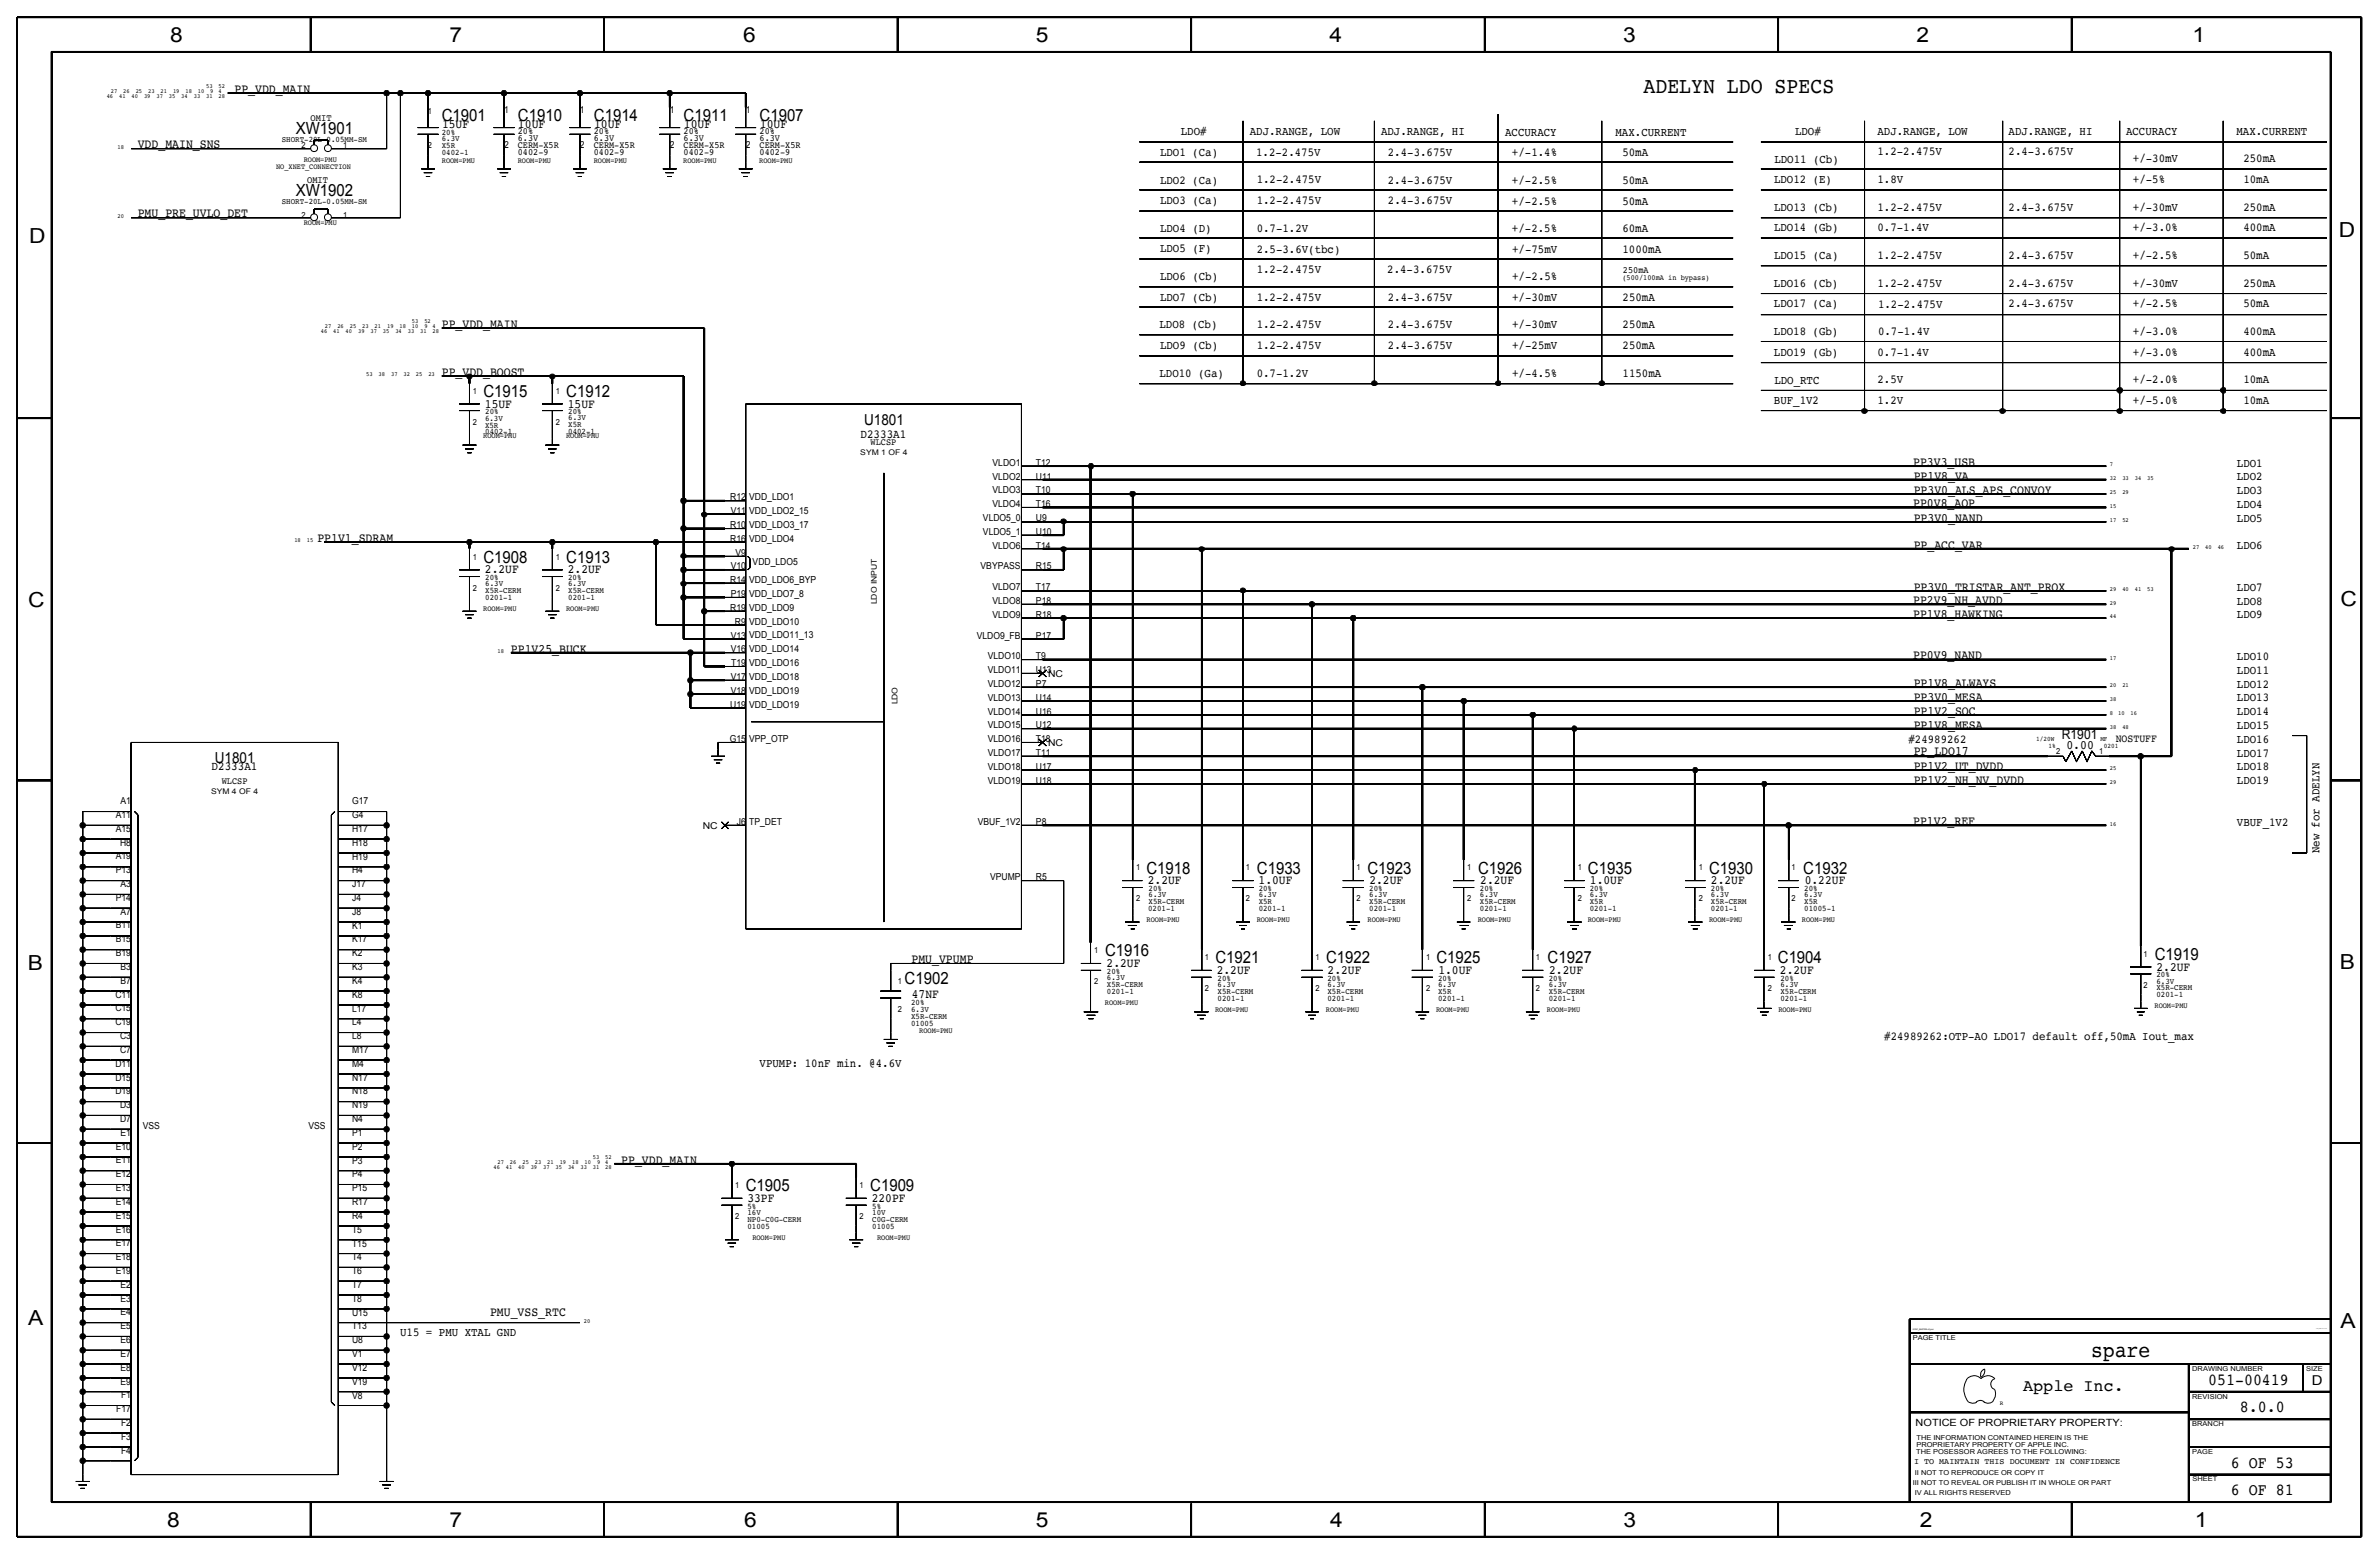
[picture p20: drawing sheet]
<svg xmlns="http://www.w3.org/2000/svg" width="875mm" height="572mm" viewBox="0 0 875 572" stroke-linecap="round" stroke-linejoin="round" font-family="sans-serif">
<defs><g id="words">
<text font-size="8.2" x="604.5" y="34.3">ADELYN LDO SPECS</text>
<text font-size="8.1" x="769.2" y="499.1">spare</text>
<g font-size="7.6">
<text x="62.5" y="15.5">8</text>
<text x="165.4" y="15.5">7</text>
<text x="273.3" y="15.5">6</text>
<text x="381" y="15.5">5</text>
<text x="489" y="15.5">4</text>
<text x="597" y="15.5">3</text>
<text x="704.9" y="15.5">2</text>
<text x="806.5" y="15.5">1</text>
<text x="10.7" y="89.5">D</text>
<text x="860.3" y="87.2">D</text>
<text x="10.4" y="223.3">C</text>
<text x="860.8" y="222.8">C</text>
<text x="10.2" y="356.7">B</text>
<text x="860.6" y="356.4">B</text>
<text x="10.4" y="487.5">A</text>
<text x="860.8" y="488.2">A</text>
<text x="61.5" y="561.7">8</text>
<text x="165.4" y="561.7">7</text>
<text x="273.8" y="561.6">6</text>
<text x="381" y="561.7">5</text>
<text x="489.2" y="561.7">4</text>
<text x="597.1" y="561.6">3</text>
<text x="706.2" y="561.7">2</text>
<text x="807.3" y="561.7">1</text>
</g>
<g font-size="6.2">
<text x="162.5" y="44.3">C1901</text>
<text x="190.5" y="44.3">C1910</text>
<text x="218.5" y="44.3">C1914</text>
<text x="251.5" y="44.3">C1911</text>
<text x="279.4" y="44.3">C1907</text>
<text x="108.8" y="49.4">XW1901</text>
<text x="108.8" y="72.3">XW1902</text>
<text x="177.8" y="145.9">C1915</text>
<text x="208.3" y="145.9">C1912</text>
<text x="177.8" y="206.9">C1908</text>
<text x="208.3" y="206.9">C1913</text>
<text x="421.7" y="321.3">C1918</text>
<text x="462.3" y="321.3">C1933</text>
<text x="503" y="321.3">C1923</text>
<text x="543.7" y="321.3">C1926</text>
<text x="584.1" y="321.3">C1935</text>
<text x="628.6" y="321.3">C1930</text>
<text x="663.3" y="321.3">C1932</text>
<text x="406.4" y="351.7">C1916</text>
<text x="792.5" y="353">C1919</text>
<text x="447.1" y="354.3">C1921</text>
<text x="487.7" y="354.3">C1922</text>
<text x="528.4" y="354.3">C1925</text>
<text x="569.2" y="354.3">C1927</text>
<text x="653.9" y="354.3">C1904</text>
<text x="332.7" y="361.9">C1902</text>
<text x="274.3" y="438.1">C1905</text>
<text x="320.1" y="438.1">C1909</text>
<text x="812.2" y="509.3">051-00419</text>
<text x="744.2" y="511.5">Apple Inc.</text>
<text x="823.9" y="519.4">8.0.0</text>
<text x="820.6" y="539.7">6 OF 53</text>
<text x="820.6" y="549.9">6 OF 81</text>
</g>
<g font-size="5.6">
<text x="317.9" y="156.3">U1801</text>
<text x="79" y="280.7">U1801</text>
</g>
<g font-size="5">
<text x="758.4" y="271.7">R1901</text>
<text x="850.3" y="509.3">D</text>
</g>
<g font-size="4.7">
<text x="86.2" y="34.2">PP_VDD_MAIN</text>
<text x="162.6" y="47.2">15UF</text>
<text x="190.5" y="47">10UF</text>
<text x="218.5" y="47">10UF</text>
<text x="251.5" y="47">10UF</text>
<text x="279.5" y="47">10UF</text>
<text x="50.7" y="54.6">VDD_MAIN_SNS</text>
<text x="50.7" y="80">PMU_PRE_UVLO_DET</text>
<text x="162.5" y="120.7">PP_VDD_MAIN</text>
<text x="162.5" y="138.4">PP_VDD_BOOST</text>
<text x="178.3" y="150">15UF</text>
<text x="208.8" y="150">15UF</text>
<text x="703.7" y="171.4">PP3V3_USB</text>
<text x="703.9" y="176.6">PP1V8_VA</text>
<text x="703.9" y="181.6">PP3V0_ALS_APS_CONVOY</text>
<text x="703.7" y="186.6">PP0V8_AOP</text>
<text x="703.9" y="191.8">PP3V0_NAND</text>
<text x="116.7" y="199.4">PP1V1_SDRAM</text>
<text x="703.9" y="202">PP_ACC_VAR</text>
<text x="178.3" y="210.9">2.2UF</text>
<text x="208.8" y="210.9">2.2UF</text>
<text x="703.9" y="217.2">PP3V0_TRISTAR_ANT_PROX</text>
<text x="703.7" y="222.2">PP2V9_NH_AVDD</text>
<text x="703.7" y="227.3">PP1V8_HAWKING</text>
<text x="187.9" y="240">PP1V25_BUCK</text>
<text x="703.7" y="242.5">PP0V9_NAND</text>
<text x="703.9" y="252.8">PP1V8_ALWAYS</text>
<text x="703.9" y="257.8">PP3V0_MESA</text>
<text x="703.9" y="262.9">PP1V2_SOC</text>
<text x="703.9" y="268">PP1V8_MESA</text>
<text x="760.1" y="275.4">0.00</text>
<text x="703.9" y="277.7">PP_LDO17</text>
<text x="703.9" y="283.3">PP1V2_UT_DVDD</text>
<text x="703.9" y="288.3">PP1V2_NH_NV_DVDD</text>
<text x="703.7" y="303.5">PP1V2_REF</text>
<text x="422.2" y="325.2">2.2UF</text>
<text x="462.9" y="325.2">1.0UF</text>
<text x="503.7" y="325.2">2.2UF</text>
<text x="544.4" y="325.2">2.2UF</text>
<text x="584.8" y="325.2">1.0UF</text>
<text x="629.3" y="325.2">2.2UF</text>
<text x="663.8" y="325.2">0.22UF</text>
<text x="335.3" y="354.3">PMU_VPUMP</text>
<text x="407" y="355.6">2.2UF</text>
<text x="447.5" y="358.2">2.2UF</text>
<text x="488.3" y="358.2">2.2UF</text>
<text x="529.1" y="358.2">1.0UF</text>
<text x="569.8" y="358.2">2.2UF</text>
<text x="654.7" y="358.2">2.2UF</text>
<text x="793.2" y="356.9">2.2UF</text>
<text x="335.4" y="367.1">47NF</text>
<text x="228.5" y="428">PP_VDD_MAIN</text>
<text x="274.9" y="442">33PF</text>
<text x="320.6" y="442">220PF</text>
<text x="180.3" y="483.9">PMU_VSS_RTC</text>
</g>
<g font-size="4.5">
<text x="316.5" y="161.2">D2333A1</text>
<text x="77.8" y="283.1">D2333A1</text>
</g>
<g font-size="4.4">
<text x="434.3" y="49.7">LDO#</text>
<text x="459.7" y="49.7">ADJ.RANGE, LOW</text>
<text x="508" y="49.7">ADJ.RANGE, HI</text>
<text x="553.6" y="49.9">ACCURACY</text>
<text x="594.2" y="49.9">MAX.CURRENT</text>
<text x="660.3" y="49.7">LDO#</text>
<text x="690.6" y="49.5">ADJ.RANGE, LOW</text>
<text x="738.8" y="49.5">ADJ.RANGE, HI</text>
<text x="782" y="49.5">ACCURACY</text>
<text x="822.6" y="49.5">MAX.CURRENT</text>
<text x="426.7" y="57.3">LDO1 (Ca)</text>
<text x="462" y="57.3">1.2-2.475V</text>
<text x="510.5" y="57.3">2.4-3.675V</text>
<text x="556.1" y="57.5">+/-1.4%</text>
<text x="596.7" y="57.5">50mA</text>
<text x="652.6" y="59.9">LDO11 (Cb)</text>
<text x="690.6" y="57.1">1.2-2.475V</text>
<text x="738.8" y="57.2">2.4-3.675V</text>
<text x="784.5" y="59.7">+/-30mV</text>
<text x="825.1" y="59.7">250mA</text>
<text x="426.7" y="67.5">LDO2 (Ca)</text>
<text x="462.2" y="67.5">1.2-2.475V</text>
<text x="510.5" y="67.5">2.4-3.675V</text>
<text x="556.1" y="67.6">+/-2.5%</text>
<text x="596.7" y="67.6">50mA</text>
<text x="652.5" y="67.3">LDO12 (E)</text>
<text x="690.6" y="67.3">1.8V</text>
<text x="784.5" y="67.3">+/-5%</text>
<text x="825.1" y="67.3">10mA</text>
<text x="426.7" y="75.1">LDO3 (Ca)</text>
<text x="462.2" y="75.1">1.2-2.475V</text>
<text x="510.5" y="75.1">2.4-3.675V</text>
<text x="556.1" y="75.3">+/-2.5%</text>
<text x="596.7" y="75.3">50mA</text>
<text x="652.5" y="77.5">LDO13 (Cb)</text>
<text x="690.6" y="77.5">1.2-2.475V</text>
<text x="738.8" y="77.5">2.4-3.675V</text>
<text x="784.5" y="77.5">+/-30mV</text>
<text x="825.1" y="77.5">250mA</text>
<text x="426.7" y="85.2">LDO4 (D)</text>
<text x="462.2" y="85.3">0.7-1.2V</text>
<text x="556.1" y="85.4">+/-2.5%</text>
<text x="596.7" y="85.4">60mA</text>
<text x="652.5" y="85.1">LDO14 (Gb)</text>
<text x="690.6" y="85.1">0.7-1.4V</text>
<text x="784.5" y="85.1">+/-3.0%</text>
<text x="825.1" y="85.1">400mA</text>
<text x="426.7" y="92.9">LDO5 (F)</text>
<text x="462.2" y="92.9">2.5-3.6V(tbc)</text>
<text x="556.2" y="92.9">+/-75mV</text>
<text x="596.8" y="93">1000mA</text>
<text x="652.5" y="95.2">LDO15 (Ca)</text>
<text x="690.6" y="95.2">1.2-2.475V</text>
<text x="738.8" y="95.2">2.4-3.675V</text>
<text x="784.5" y="95.3">+/-2.5%</text>
<text x="825.1" y="95.3">50mA</text>
<text x="462.2" y="100.5">1.2-2.475V</text>
<text x="510.3" y="100.4">2.4-3.675V</text>
<text x="426.7" y="103">LDO6 (Cb)</text>
<text x="556.2" y="103">+/-2.5%</text>
<text x="652.5" y="105.4">LDO16 (Cb)</text>
<text x="690.6" y="105.4">1.2-2.475V</text>
<text x="738.8" y="105.4">2.4-3.675V</text>
<text x="784.5" y="105.4">+/-30mV</text>
<text x="825.1" y="105.4">250mA</text>
<text x="426.7" y="110.7">LDO7 (Cb)</text>
<text x="462.2" y="110.7">1.2-2.475V</text>
<text x="510.5" y="110.7">2.4-3.675V</text>
<text x="556.2" y="110.7">+/-30mV</text>
<text x="596.8" y="110.7">250mA</text>
<text x="652.5" y="113">LDO17 (Ca)</text>
<text x="690.8" y="113.2">1.2-2.475V</text>
<text x="738.8" y="113">2.4-3.675V</text>
<text x="784.5" y="113">+/-2.5%</text>
<text x="825.1" y="113">50mA</text>
<text x="426.5" y="120.8">LDO8 (Cb)</text>
<text x="462.2" y="120.8">1.2-2.475V</text>
<text x="510.5" y="120.8">2.4-3.675V</text>
<text x="556.2" y="120.8">+/-30mV</text>
<text x="596.8" y="120.8">250mA</text>
<text x="652.5" y="123.1">LDO18 (Gb)</text>
<text x="690.8" y="123.4">0.7-1.4V</text>
<text x="784.5" y="123.2">+/-3.0%</text>
<text x="825.1" y="123.2">400mA</text>
<text x="426.7" y="128.4">LDO9 (Cb)</text>
<text x="462.2" y="128.4">1.2-2.475V</text>
<text x="510.5" y="128.4">2.4-3.675V</text>
<text x="556.2" y="128.4">+/-25mV</text>
<text x="596.8" y="128.4">250mA</text>
<text x="652.5" y="130.8">LDO19 (Gb)</text>
<text x="690.6" y="130.8">0.7-1.4V</text>
<text x="784.5" y="130.8">+/-3.0%</text>
<text x="825.1" y="130.8">400mA</text>
<text x="426.5" y="138.5">LDO10 (Ga)</text>
<text x="462.2" y="138.6">0.7-1.2V</text>
<text x="556.2" y="138.6">+/-4.5%</text>
<text x="596.8" y="138.6">1150mA</text>
<text x="652.6" y="141.1">LDO_RTC</text>
<text x="690.6" y="140.9">2.5V</text>
<text x="784.5" y="141">+/-2.0%</text>
<text x="825.1" y="141">10mA</text>
<text x="652.5" y="148.5">BUF_1V2</text>
<text x="690.6" y="148.5">1.2V</text>
<text x="784.5" y="148.6">+/-5.0%</text>
<text x="825.1" y="148.6">10mA</text>
<text x="822.8" y="171.6">LDO1</text>
<text x="822.7" y="176.6">LDO2</text>
<text x="822.8" y="181.7">LDO3</text>
<text x="822.8" y="186.8">LDO4</text>
<text x="822.8" y="191.9">LDO5</text>
<text x="822.8" y="202">LDO6</text>
<text x="822.8" y="217.3">LDO7</text>
<text x="822.8" y="227.4">LDO9</text>
<text x="822.8" y="222.4">LDO8</text>
<text x="822.8" y="242.7">LDO10</text>
<text x="822.8" y="247.8">LDO11</text>
<text x="822.8" y="258">LDO13</text>
<text x="822.8" y="252.9">LDO12</text>
<text x="822.8" y="263">LDO14</text>
<text x="822.8" y="268.1">LDO15</text>
<text x="702" y="273.2">#24989262</text>
<text x="822.8" y="273.2">LDO16</text>
<text x="822.8" y="278.2">LDO17</text>
<text x="822.8" y="283.3">LDO18</text>
<text x="822.8" y="288.4">LDO19</text>
<text x="822.8" y="303.6">VBUF_1V2</text>
<text x="853.2" y="313.8" transform="rotate(-90 853.2 313.8)">New for ADELYN</text>
<text x="693.1" y="382.3">#24989262:OTP-AO LDO17 default off,50mA Iout_max</text>
<text x="279.4" y="392.5">VPUMP: 10nF min. @4.6V</text>
<text x="147.2" y="491.5">U15 = PMU XTAL GND</text>
</g>
<text font-size="4.1" x="778.2" y="273">NOSTUFF</text>
<text font-size="3.7" x="704.6" y="524.5">NOTICE OF PROPRIETARY PROPERTY:</text>
<g font-size="3.6">
<text x="114.3" y="44.6">OMIT</text>
<text x="113" y="67.3">OMIT</text>
</g>
<g font-size="3.5">
<text x="185.4" y="41.6">1</text>
<text x="213.3" y="41.6">1</text>
<text x="246.3" y="41.6">1</text>
<text x="274.3" y="41.6">1</text>
<text x="190.5" y="51.8">6.3V</text>
<text x="190.5" y="49.4">20%</text>
<text x="218.4" y="51.9">6.3V</text>
<text x="218.4" y="49.3">20%</text>
<text x="251.4" y="49.4">20%</text>
<text x="251.4" y="51.9">6.3V</text>
<text x="279.4" y="49.4">20%</text>
<text x="279.4" y="51.9">6.3V</text>
<text x="185.4" y="54.4">2</text>
<text x="190.5" y="56.9">0402-9</text>
<text x="190.5" y="54.4">CERM-X5R</text>
<text x="213.3" y="54.4">2</text>
<text x="218.4" y="54.4">CERM-X5R</text>
<text x="218.4" y="57">0402-9</text>
<text x="246.3" y="54.4">2</text>
<text x="251.4" y="57">0402-9</text>
<text x="251.4" y="54.4">CERM-X5R</text>
<text x="274.3" y="54.4">2</text>
<text x="279.4" y="54.5">CERM-X5R</text>
<text x="279.4" y="56.8">0402-9</text>
<text x="596.9" y="100.3">250mA</text>
<text x="320.2" y="163.6">WLCSP</text>
<text x="365.1" y="171.3">VLDO1</text>
<text x="381" y="171.3">T12</text>
<text x="365" y="176.4">VLDO2</text>
<text x="381" y="176.4">U11</text>
<text x="268.6" y="184">R12</text>
<text x="275.6" y="184">VDD_LDO1</text>
<text x="365.1" y="181.5">VLDO3</text>
<text x="381" y="181.5">T10</text>
<text x="268.8" y="189.1">V11</text>
<text x="275.6" y="189.1">VDD_LDO2_15</text>
<text x="361.6" y="191.6">VLDO5_0</text>
<text x="365.1" y="186.6">VLDO4</text>
<text x="381" y="191.6">U9</text>
<text x="381" y="186.5">T16</text>
<text x="268.6" y="194.2">R10</text>
<text x="275.6" y="194.2">VDD_LDO3_17</text>
<text x="361.6" y="196.7">VLDO5_1</text>
<text x="381" y="196.7">U10</text>
<text x="268.6" y="199.2">R16</text>
<text x="275.6" y="199.3">VDD_LDO4</text>
<text x="365.1" y="201.8">VLDO6</text>
<text x="381" y="201.8">T14</text>
<text x="268.8" y="209.4">V10</text>
<text x="270.5" y="204.3">V9</text>
<text x="276.8" y="207.9">VDD_LDO5</text>
<text x="360.7" y="209.4">VBYPASS</text>
<text x="381" y="209.4">R15</text>
<text x="268.6" y="214.5">R14</text>
<text x="275.6" y="214.5">VDD_LDO6_BYP</text>
<text x="268.8" y="219.6">P19</text>
<text x="275.6" y="219.6">VDD_LDO7_8</text>
<text x="365.1" y="217">VLDO7</text>
<text x="381" y="217">T17</text>
<text x="268.6" y="224.7">R19</text>
<text x="275.6" y="224.7">VDD_LDO9</text>
<text x="365" y="222.1">VLDO8</text>
<text x="365.1" y="227.2">VLDO9</text>
<text x="381" y="227.2">R18</text>
<text x="381" y="222.1">P18</text>
<text x="270.3" y="229.7">R9</text>
<text x="275.6" y="229.7">VDD_LDO10</text>
<text x="268.8" y="239.9">V16</text>
<text x="268.8" y="234.8">V13</text>
<text x="275.6" y="234.8">VDD_LDO11_13</text>
<text x="275.6" y="239.9">VDD_LDO14</text>
<text x="359.3" y="234.8">VLDO9_FB</text>
<text x="381" y="234.8">P17</text>
<text x="268.9" y="245">T19</text>
<text x="275.6" y="245">VDD_LDO16</text>
<text x="363.3" y="242.5">VLDO10</text>
<text x="381" y="242.4">T9</text>
<text x="268.8" y="250.1">V17</text>
<text x="275.6" y="250.1">VDD_LDO18</text>
<text x="363.3" y="247.5">VLDO11</text>
<text x="381" y="247.5">U13</text>
<text x="385.5" y="248.9">NC</text>
<text x="268.8" y="255.2">V18</text>
<text x="275.6" y="255.1">VDD_LDO19</text>
<text x="363.3" y="257.7">VLDO13</text>
<text x="363.3" y="252.6">VLDO12</text>
<text x="381" y="257.7">U14</text>
<text x="381" y="252.6">P7</text>
<text x="268.6" y="260.2">U19</text>
<text x="275.6" y="260.2">VDD_LDO19</text>
<text x="363.3" y="262.8">VLDO14</text>
<text x="381" y="262.8">U16</text>
<text x="363.3" y="267.9">VLDO15</text>
<text x="381" y="267.9">U12</text>
<text x="268.4" y="272.9">G15</text>
<text x="275.6" y="272.9">VPP_OTP</text>
<text x="363.3" y="272.9">VLDO16</text>
<text x="381" y="272.9">T18</text>
<text x="385.5" y="274.3">NC</text>
<text x="363.3" y="278">VLDO17</text>
<text x="381" y="278">T11</text>
<text x="363.3" y="283.1">VLDO18</text>
<text x="381" y="283.1">U17</text>
<text x="81.6" y="288.2">WLCSP</text>
<text x="363.3" y="288.2">VLDO19</text>
<text x="381" y="288.2">U18</text>
<text x="44.4" y="295.7">A1</text>
<text x="129.5" y="295.8">G17</text>
<text x="42.6" y="305.9">A15</text>
<text x="42.6" y="300.8">A11</text>
<text x="129.5" y="305.9">H17</text>
<text x="129.5" y="300.9">G4</text>
<text x="258.5" y="304.8">NC</text>
<text x="271" y="303.4">J6</text>
<text x="275.6" y="303.4">TP_DET</text>
<text x="359.6" y="303.4">VBUF_1V2</text>
<text x="381" y="303.4">P8</text>
<text x="44.2" y="311">H8</text>
<text x="129.5" y="311">H18</text>
<text x="42.6" y="316">A19</text>
<text x="129.5" y="316.1">H19</text>
<text x="42.6" y="321.1">P13</text>
<text x="129.5" y="321.2">H4</text>
<text x="364.2" y="323.8">VPUMP</text>
<text x="381" y="323.8">R5</text>
<text x="44.4" y="326.2">A3</text>
<text x="129.5" y="326.3">J17</text>
<text x="42.6" y="331.3">P14</text>
<text x="129.5" y="331.4">J4</text>
<text x="42.6" y="341.5">B11</text>
<text x="44.4" y="336.4">A7</text>
<text x="129.5" y="341.5">K1</text>
<text x="129.5" y="336.4">J8</text>
<text x="42.6" y="346.5">B15</text>
<text x="129.5" y="346.6">K17</text>
<text x="42.6" y="351.6">B19</text>
<text x="129.5" y="351.7">K2</text>
<text x="44.4" y="356.7">B3</text>
<text x="129.5" y="356.8">K3</text>
<text x="44.4" y="361.8">B7</text>
<text x="129.5" y="361.8">K4</text>
<text x="42.4" y="372">C15</text>
<text x="42.4" y="366.9">C11</text>
<text x="129.5" y="366.9">K8</text>
<text x="42.4" y="377">C19</text>
<text x="129.5" y="377.1">L4</text>
<text x="129.5" y="372">L17</text>
<text x="44.2" y="382.1">C3</text>
<text x="129.5" y="382.2">L8</text>
<text x="44.2" y="387.2">C7</text>
<text x="129.5" y="387.3">M17</text>
<text x="42.4" y="392.3">D11</text>
<text x="129.5" y="392.3">M4</text>
<text x="42.4" y="397.4">D15</text>
<text x="129.5" y="397.4">N17</text>
<text x="42.4" y="402.5">D19</text>
<text x="44.2" y="407.5">D3</text>
<text x="129.5" y="407.6">N19</text>
<text x="129.5" y="402.5">N18</text>
<text x="44.2" y="412.6">D7</text>
<text x="129.5" y="412.7">N4</text>
<text x="44.4" y="417.7">E1</text>
<text x="52.5" y="415.2">VSS</text>
<text x="113.5" y="415.2">VSS</text>
<text x="129.5" y="417.8">P1</text>
<text x="42.6" y="422.8">E10</text>
<text x="129.5" y="422.8">P2</text>
<text x="42.6" y="427.9">E11</text>
<text x="129.5" y="427.9">P3</text>
<text x="42.6" y="433">E12</text>
<text x="129.5" y="433">P4</text>
<text x="42.6" y="443.1">E14</text>
<text x="42.6" y="438">E13</text>
<text x="129.5" y="443.2">R17</text>
<text x="129.5" y="438.1">P15</text>
<text x="42.6" y="448.2">E15</text>
<text x="129.5" y="448.3">R4</text>
<text x="42.6" y="453.3">E16</text>
<text x="129.5" y="453.3">T5</text>
<text x="42.6" y="458.4">E17</text>
<text x="129.5" y="458.4">T15</text>
<text x="42.6" y="463.5">E18</text>
<text x="129.5" y="463.5">T4</text>
<text x="42.6" y="468.5">E19</text>
<text x="44.4" y="473.6">E2</text>
<text x="129.5" y="473.7">T7</text>
<text x="129.5" y="468.6">T6</text>
<text x="44.4" y="478.7">E3</text>
<text x="129.5" y="478.8">T8</text>
<text x="44.4" y="483.8">E4</text>
<text x="129.5" y="483.8">U15</text>
<text x="44.4" y="488.9">E5</text>
<text x="129.5" y="488.9">T13</text>
<text x="44.4" y="494">E6</text>
<text x="129.5" y="494">U8</text>
<text x="44.4" y="499">E7</text>
<text x="129.5" y="499.1">V1</text>
<text x="44.4" y="509.2">E9</text>
<text x="44.4" y="504.1">E8</text>
<text x="129.5" y="509.3">V19</text>
<text x="129.5" y="504.2">V12</text>
<text x="44.5" y="514.3">F1</text>
<text x="129.5" y="514.3">V8</text>
<text x="42.8" y="519.4">F17</text>
<text x="44.5" y="524.5">F2</text>
<text x="44.5" y="529.5">F3</text>
<text x="44.5" y="534.6">F4</text>
</g>
<g font-size="3.1">
<text x="157.4" y="41.9">1</text>
<text x="103.6" y="52.1">SHORT-20L-0.05MM-SM</text>
<text x="162.5" y="49.5">20%</text>
<text x="162.5" y="52">6.3V</text>
<text x="110.9" y="54.6">2</text>
<text x="126.2" y="54.6">1</text>
<text x="157.4" y="54.6">2</text>
<text x="162.5" y="54.6">X5R</text>
<text x="162.5" y="57.1">0402-1</text>
<text x="103.6" y="74.9">SHORT-20L-0.05MM-SM</text>
<text x="110.9" y="80.1">2</text>
<text x="126.2" y="80.1">1</text>
<text x="173.9" y="144.8">1</text>
<text x="204.4" y="144.8">1</text>
<text x="178.4" y="154.7">6.3V</text>
<text x="178.5" y="152.3">20%</text>
<text x="209" y="152.3">20%</text>
<text x="209" y="154.6">6.3V</text>
<text x="173.9" y="156.3">2</text>
<text x="178.4" y="157.2">X5R</text>
<text x="178.5" y="159.6">0402-1</text>
<text x="204.4" y="156.3">2</text>
<text x="209" y="157.1">X5R</text>
<text x="209" y="159.6">0402-1</text>
<text x="173.9" y="205.9">1</text>
<text x="204.4" y="205.9">1</text>
<text x="178.5" y="213.3">20%</text>
<text x="178.5" y="215.6">6.3V</text>
<text x="208.9" y="213.4">20%</text>
<text x="208.9" y="215.7">6.3V</text>
<text x="173.9" y="217.3">2</text>
<text x="178.5" y="218.1">X5R-CERM</text>
<text x="178.5" y="220.7">0201-1</text>
<text x="204.4" y="217.3">2</text>
<text x="209" y="218.2">X5R-CERM</text>
<text x="209" y="220.8">0201-1</text>
<text x="756.3" y="277.4">2</text>
<text x="772.1" y="277.4">1</text>
<text x="417.9" y="320">1</text>
<text x="458.3" y="320">1</text>
<text x="499" y="320">1</text>
<text x="539.7" y="320">1</text>
<text x="580.4" y="320">1</text>
<text x="624.9" y="320">1</text>
<text x="659" y="320">1</text>
<text x="422.4" y="327.7">20%</text>
<text x="422.4" y="330">6.3V</text>
<text x="463" y="327.7">20%</text>
<text x="463" y="330">6.3V</text>
<text x="503.7" y="327.7">20%</text>
<text x="503.7" y="329.9">6.3V</text>
<text x="544.3" y="327.7">20%</text>
<text x="544.3" y="330">6.3V</text>
<text x="584.8" y="327.7">20%</text>
<text x="584.8" y="330">6.3V</text>
<text x="629.3" y="327.7">20%</text>
<text x="629.3" y="329.9">6.3V</text>
<text x="663.7" y="327.7">20%</text>
<text x="663.7" y="330">6.3V</text>
<text x="417.9" y="331.5">2</text>
<text x="422.3" y="335">0201-1</text>
<text x="422.4" y="332.5">X5R-CERM</text>
<text x="458.3" y="331.5">2</text>
<text x="463" y="332.5">X5R</text>
<text x="463" y="335">0201-1</text>
<text x="499" y="331.5">2</text>
<text x="503.7" y="332.5">X5R-CERM</text>
<text x="503.7" y="335">0201-1</text>
<text x="539.7" y="331.5">2</text>
<text x="544.3" y="335">0201-1</text>
<text x="544.3" y="332.5">X5R-CERM</text>
<text x="580.4" y="331.5">2</text>
<text x="584.8" y="332.5">X5R</text>
<text x="584.8" y="335">0201-1</text>
<text x="624.9" y="331.5">2</text>
<text x="629.3" y="335">0201-1</text>
<text x="629.3" y="332.5">X5R-CERM</text>
<text x="659" y="331.5">2</text>
<text x="663.7" y="332.5">X5R</text>
<text x="663.7" y="335">01005-1</text>
<text x="402.5" y="350.5">1</text>
<text x="443.2" y="353">1</text>
<text x="483.9" y="353">1</text>
<text x="524.5" y="353">1</text>
<text x="565" y="353">1</text>
<text x="650.2" y="353">1</text>
<text x="788.5" y="351.8">1</text>
<text x="407.2" y="358.1">20%</text>
<text x="793.1" y="359.4">20%</text>
<text x="330.2" y="362">1</text>
<text x="402.5" y="361.9">2</text>
<text x="407.2" y="360.4">6.3V</text>
<text x="407.2" y="365.5">0201-1</text>
<text x="407.2" y="363">X5R-CERM</text>
<text x="443.2" y="364.5">2</text>
<text x="447.8" y="365.5">X5R-CERM</text>
<text x="447.8" y="360.7">20%</text>
<text x="447.8" y="363">6.3V</text>
<text x="483.9" y="364.5">2</text>
<text x="488.3" y="365.5">X5R-CERM</text>
<text x="488.3" y="363">6.3V</text>
<text x="488.3" y="360.7">20%</text>
<text x="524.5" y="364.5">2</text>
<text x="528.9" y="365.5">X5R</text>
<text x="528.9" y="360.7">20%</text>
<text x="528.9" y="363">6.3V</text>
<text x="565" y="364.5">2</text>
<text x="569.6" y="360.7">20%</text>
<text x="569.6" y="363">6.3V</text>
<text x="569.6" y="365.5">X5R-CERM</text>
<text x="650.2" y="364.5">2</text>
<text x="654.9" y="363">6.3V</text>
<text x="654.9" y="360.7">20%</text>
<text x="654.9" y="365.5">X5R-CERM</text>
<text x="788.5" y="363.2">2</text>
<text x="793.1" y="364.2">X5R-CERM</text>
<text x="793.1" y="361.7">6.3V</text>
<text x="335.1" y="369.6">20%</text>
<text x="447.8" y="368.1">0201-1</text>
<text x="488.3" y="368.1">0201-1</text>
<text x="528.9" y="368">0201-1</text>
<text x="569.6" y="368.1">0201-1</text>
<text x="654.9" y="368">0201-1</text>
<text x="793.1" y="366.8">0201-1</text>
<text x="330.2" y="372.1">2</text>
<text x="335.1" y="374.6">X5R-CERM</text>
<text x="335.1" y="372.1">6.3V</text>
<text x="335.1" y="377.2">01005</text>
<text x="270.4" y="436.9">1</text>
<text x="316.2" y="436.9">1</text>
<text x="270.4" y="448.3">2</text>
<text x="274.9" y="444.5">5%</text>
<text x="274.9" y="446.8">16V</text>
<text x="274.9" y="449.3">NP0-C0G-CERM</text>
<text x="316.2" y="448.3">2</text>
<text x="320.8" y="449.3">C0G-CERM</text>
<text x="320.8" y="446.8">10V</text>
<text x="320.8" y="444.5">5%</text>
<text x="274.9" y="451.9">01005</text>
<text x="320.8" y="451.9">01005</text>
<text x="704.1" y="538.5">I TO MAINTAIN THIS DOCUMENT IN CONFIDENCE</text>
</g>
<g font-size="2.9">
<text x="111.7" y="59.5">ROOM=PMU</text>
<text x="162.5" y="59.8">ROOM=PMU</text>
<text x="190.4" y="59.8">ROOM=PMU</text>
<text x="218.4" y="59.8">ROOM=PMU</text>
<text x="251.3" y="59.8">ROOM=PMU</text>
<text x="279.3" y="59.8">ROOM=PMU</text>
<text x="101.5" y="62.1">NO_XNET_CONNECTION</text>
<text x="111.7" y="82.6">ROOM=PMU</text>
<text x="596.8" y="102.9">(500/100mA in bypass)</text>
<text x="177.8" y="161.2">ROOM=PMU</text>
<text x="208.2" y="161.2">ROOM=PMU</text>
<text x="316.4" y="167.5">SYM 1 OF 4</text>
<text x="177.8" y="224.6">ROOM=PMU</text>
<text x="208.2" y="224.6">ROOM=PMU</text>
<text x="322.5" y="222.2" transform="rotate(-90 322.5 222.2)">LDO INPUT</text>
<text x="330.1" y="259.1" transform="rotate(-90 330.1 259.1)">LDO</text>
<text x="77.6" y="292.1">SYM 4 OF 4</text>
<text x="421.7" y="339.1">ROOM=PMU</text>
<text x="462.2" y="339.1">ROOM=PMU</text>
<text x="503" y="339.1">ROOM=PMU</text>
<text x="543.5" y="339.1">ROOM=PMU</text>
<text x="584" y="339.1">ROOM=PMU</text>
<text x="628.6" y="339.1">ROOM=PMU</text>
<text x="662.8" y="339.1">ROOM=PMU</text>
<text x="406.4" y="369.6">ROOM=PMU</text>
<text x="792.5" y="370.8">ROOM=PMU</text>
<text x="446.9" y="372.1">ROOM=PMU</text>
<text x="487.7" y="372.1">ROOM=PMU</text>
<text x="528.2" y="372.1">ROOM=PMU</text>
<text x="569" y="372.1">ROOM=PMU</text>
<text x="654.1" y="372.1">ROOM=PMU</text>
<text x="338.1" y="379.7">ROOM=PMU</text>
<text x="276.7" y="455.9">ROOM=PMU</text>
<text x="322.6" y="455.9">ROOM=PMU</text>
</g>
<g font-size="2.5">
<text x="749" y="272.5">1/20W</text>
<text x="753.5" y="275.1">1%</text>
<text x="772.5" y="272.5">MF</text>
<text x="773.9" y="275">0201</text>
<text x="703.5" y="492.8">PAGE TITLE</text>
<text x="806.3" y="504.2">DRAWING NUMBER</text>
<text x="848.2" y="504.2">SIZE</text>
<text x="806.3" y="514.4">REVISION</text>
<text x="806.3" y="524.5">BRANCH</text>
<text x="704.9" y="532.1">PROPRIETARY PROPERTY OF APPLE INC.</text>
<text x="704.9" y="529.6">THE INFORMATION CONTAINED HEREIN IS THE</text>
<text x="704.8" y="534.7">THE POSESSOR AGREES TO THE FOLLOWING:</text>
<text x="806.3" y="534.7">PAGE</text>
<text x="704.3" y="542.3">II NOT TO REPRODUCE OR COPY IT</text>
<text x="806.4" y="544.8">SHEET</text>
<text x="703.5" y="546.1">III NOT TO REVEAL OR PUBLISH IT IN WHOLE OR PART</text>
<text x="704.3" y="549.9">IV ALL RIGHTS RESERVED</text>
</g>
<g font-size="2.3">
<text x="40.8" y="34.3">27</text>
<text x="45.3" y="34.3">26</text>
<text x="49.9" y="34.3">25</text>
<text x="54.5" y="34.3">23</text>
<text x="59.1" y="34.3">21</text>
<text x="63.6" y="34.3">19</text>
<text x="68.2" y="34.3">18</text>
<text x="72.8" y="34.3">10</text>
<text x="75.8" y="32.5">53</text>
<text x="77.4" y="34.3">9</text>
<text x="80.4" y="34.3">4</text>
<text x="80.4" y="32.5">52</text>
<text x="39.3" y="36.1">46</text>
<text x="43.8" y="36.1">41</text>
<text x="48.4" y="36.1">40</text>
<text x="53" y="36.1">39</text>
<text x="57.5" y="36.1">37</text>
<text x="62.1" y="36.1">35</text>
<text x="66.7" y="36.1">34</text>
<text x="71.3" y="36.1">33</text>
<text x="75.8" y="36.1">31</text>
<text x="80.4" y="36.1">28</text>
<text x="43.3" y="54.6">18</text>
<text x="43.3" y="80">20</text>
<text x="151.5" y="118.8">53</text>
<text x="156.1" y="118.8">52</text>
<text x="118" y="122.5">46</text>
<text x="119.5" y="120.7">27</text>
<text x="122.6" y="122.5">41</text>
<text x="124.1" y="120.7">26</text>
<text x="127.1" y="122.5">40</text>
<text x="128.7" y="120.7">25</text>
<text x="131.7" y="122.5">39</text>
<text x="133.2" y="120.7">23</text>
<text x="136.3" y="122.5">37</text>
<text x="137.8" y="120.7">21</text>
<text x="140.8" y="122.5">35</text>
<text x="142.4" y="120.7">19</text>
<text x="145.4" y="122.5">34</text>
<text x="146.9" y="120.7">18</text>
<text x="150" y="122.5">33</text>
<text x="151.5" y="120.7">10</text>
<text x="154.6" y="122.5">31</text>
<text x="156.1" y="120.7">9</text>
<text x="159.1" y="120.7">4</text>
<text x="159.1" y="122.5">28</text>
<text x="134.7" y="138.5">53</text>
<text x="139.3" y="138.5">38</text>
<text x="143.8" y="138.5">37</text>
<text x="148.4" y="138.5">32</text>
<text x="153" y="138.5">25</text>
<text x="157.6" y="138.5">23</text>
<text x="776.1" y="171.5">7</text>
<text x="776.1" y="176.6">32</text>
<text x="780.6" y="176.6">33</text>
<text x="785.2" y="176.6">34</text>
<text x="789.8" y="176.6">35</text>
<text x="776.1" y="181.6">25</text>
<text x="780.6" y="181.6">29</text>
<text x="776.1" y="186.8">15</text>
<text x="776.1" y="191.8">17</text>
<text x="780.6" y="191.8">52</text>
<text x="108.3" y="199.4">18</text>
<text x="112.9" y="199.4">15</text>
<text x="806.5" y="202">27</text>
<text x="811.1" y="202">40</text>
<text x="815.7" y="202">46</text>
<text x="776.1" y="217.2">29</text>
<text x="780.6" y="217.2">40</text>
<text x="785.2" y="217.2">41</text>
<text x="789.8" y="217.2">53</text>
<text x="776.1" y="222.3">29</text>
<text x="776.1" y="227.4">44</text>
<text x="183" y="240.1">18</text>
<text x="776.1" y="242.6">17</text>
<text x="776.1" y="252.8">20</text>
<text x="776.1" y="257.8">38</text>
<text x="780.6" y="252.8">21</text>
<text x="776.1" y="262.9">8</text>
<text x="779.1" y="262.9">10</text>
<text x="783.7" y="262.9">16</text>
<text x="776.1" y="268">38</text>
<text x="780.6" y="268">48</text>
<text x="776.1" y="283.2">25</text>
<text x="776.1" y="288.3">29</text>
<text x="776.1" y="303.6">16</text>
<text x="181.5" y="429.9">46</text>
<text x="183" y="428.1">27</text>
<text x="186.1" y="429.9">41</text>
<text x="187.6" y="428.1">26</text>
<text x="190.6" y="429.9">40</text>
<text x="192.2" y="428.1">25</text>
<text x="195.2" y="429.9">39</text>
<text x="196.7" y="428.1">23</text>
<text x="199.8" y="429.9">37</text>
<text x="201.3" y="428.1">21</text>
<text x="204.3" y="429.9">35</text>
<text x="205.9" y="428.1">19</text>
<text x="208.9" y="429.9">34</text>
<text x="210.4" y="428.1">18</text>
<text x="213.5" y="429.9">33</text>
<text x="215" y="428.1">10</text>
<text x="218.1" y="426.2">53</text>
<text x="218.1" y="429.9">31</text>
<text x="219.6" y="428.1">9</text>
<text x="222.6" y="426.2">52</text>
<text x="222.6" y="428.1">4</text>
<text x="222.6" y="429.9">28</text>
<text x="214.7" y="486.5">20</text>
</g>
<text font-size="2.2" x="735.5" y="516.8">R</text>
<text font-size=".9" x="703.5" y="489">SYNC_MASTER=Sync</text>
<text font-size=".4" x="851.9" y="488.9">SYNC_DATE=05/17/2016</text>
</g></defs>
<g fill="none" stroke="#000" stroke-width=".37">
<path d="M142.2 34.2v20.5v-20.5v20.5h-20.3M147.3 34.2v45.9v-45.9v45.9h-25.4M157.4 39.5v7.4M185.4 39.5v7.4M213.3 39.5v7.4M246.3 39.5v7.4M274.3 39.5v7.4M48.2 54.7h66.1M115.5 53.3v-1.8v1.8v-1.8h5.1h-5.1h5.1v1.8M153.6 46.9h7.7M153.6 49.4h7.7M157.4 49.4v12.7"/>
<path d="M181.6 46.9h7.6M181.6 49.4h7.6M185.4 49.4v12.7M209.5 46.9h7.6M209.5 49.4h7.6M213.3 49.4v12.7M242.5 46.9h7.7M242.5 49.4h7.7M246.3 49.4v12.7M270.5 46.9h7.6M270.5 49.4h7.6M274.3 49.4v12.7"/>
<path d="M419.1 59.6h218.4M419.1 52.2h218.4M457.2 44.5v96.6v-96.6v96.6h93.8M505.5 44.5v96.6M551 42v99.1v-99.1v99.1h86.5M589.1 44.5v96.6M647.7 52.2h208.1M685.8 44.5v106.5M736.6 44.5v106.5M779.6 44.5v106.5M817.7 44.5v99.1v-99.1v99.1h38.1M115.5 78.7v-1.8v1.8v-1.8h5.1h-5.1h5.1v1.8"/>
<path d="M154.9 62.1h5.1M155.9 63.5h3.1M156.7 64.9h1.5M182.8 62.1h5.1M183.8 63.5h3.1M184.6 64.9h1.5M210.8 62.1h5.1M211.8 63.5h3M212.5 64.9h1.6M243.8 62.1h5.1M244.8 63.5h3.1M245.6 64.9h1.5"/>
<path d="M271.7 62.1h5.1M272.7 63.5h3.1M273.5 64.9h1.5M419.1 69.9h218.4M419.1 77.6h218.4M647.7 62.1h208.1M647.7 69.9h208.1M48.2 80.1h66.1M419.1 95.3h218.4M419.1 87.5h218.4M647.7 97.7h208.1M647.7 87.5h208.1"/>
<path d="M647.7 80.1h208.1M419.1 105.5h218.4M419.1 112.9h218.4M647.7 108h208.1M647.7 115.7h208.1M419.1 123.1h218.4M419.1 130.9h218.4M647.7 125.6h208.1M647.7 133.4h208.1M168.9 148.5h7.6M168.9 151h7.6M172.7 151v12.7"/>
<path d="M172.7 141.1v7.4M199.4 148.5h7.6M199.4 151h7.6M203.2 151v12.7M203.2 141.1v7.4M274.3 148.5v193.1v-193.1h101.4h-101.4h101.4v193.1v-193.1v193.1h-101.4h101.4h-101.4zM419.1 141.1h38.1M647.7 143.6h170h-38.1h38.1v7.4v-7.4v7.4h38.1M647.7 151h38.1M685.8 151h50.8M736.6 151h43M779.6 151h38.1"/>
<path d="M170.1 163.7h5.1M171.1 165.1h3.1M171.9 166.5h1.5M200.6 163.7h5.1M201.6 165.1h3.1M202.4 166.5h1.5M325.1 173.9v165.2M375.7 176.4h7.8M375.7 171.5h7.8M266.7 194.4h7.6M266.7 184.2h7.6M266.7 189.1h7.6"/>
<path d="M266.7 199.3h7.6M375.7 186.6h7.8M375.7 181.7h7.8M375.7 196.9h7.8M375.7 191.9h7.8M168.9 209.6h7.6M168.9 212h7.6M172.7 212v12.8M172.7 201.8v7.8M199.4 209.6h7.6M199.4 212h7.6M203.2 212v12.8"/>
<path d="M203.2 201.8v7.8M266.7 219.7h7.6M266.7 214.5h7.6M266.7 209.6h7.6M266.7 204.6h7.6M275 204.6l.8 .7-.8-.7 .8 .7v3.5v-3.5v3.5l-.8 .8M375.7 209.6h7.8M375.7 217.3h7.8M375.7 201.8h7.8M170.1 224.8h5.1M171.1 226.1h3.1M171.9 227.3h1.5"/>
<path d="M200.6 224.8h5.1M201.6 226.1h3.1M202.4 227.3h1.5M266.7 229.9h7.6M266.7 235h7.6M266.7 224.8h7.6M375.7 222.3h7.8M375.7 235h7.8M375.7 227.3h7.8M266.7 255.3h7.6M266.7 240h7.6M266.7 245.1h7.6"/>
<path d="M266.7 250.2h7.6M375.7 257.8h7.8M375.7 252.7h7.8M375.7 242.6h7.8M375.7 247.7h7.8M382.1 246.4l2.8 2.5M384.9 246.4l-2.8 2.5M48.2 273.1h76.2v269.2v-269.2v269.2h-76.2h76.2h-76.2v-269.2v269.2v-269.2h76.2zM261.6 278.1h5.1M262.6 279.4h3M266.7 260.4h7.6M274.3 273.1h-10.2h2.6h-2.6v5"/>
<path d="M276.3 265.4h48.8M375.7 262.9h7.8M375.7 278.1h7.8M375.7 273.1h7.8M375.7 268h7.8M382.1 271.8l2.8 2.5M384.9 271.8l-2.8 2.5M753.2 278.1h5.6h-5.6h5.6l1.1 2.1M775.8 278.1h-5h5h-5l-1.4-1.9 1.4 1.9-1.4-1.9-1.8 3.9 1.8-3.9-1.8 3.9-1.7-3.9 1.7 3.9-1.7-3.9-2.1 3.9 2.1-3.9-2.1 3.9-1.8-3.9 1.8 3.9-1.8-3.9-2.1 3.9M843.1 270.5h5.3h-5.3h5.3v43.2v-43.2v43.2h-5.3M48.2 298.5h-17.8h10.2h-10.2v5v-5v5h17.8M49.5 298.5l1.3 1.2-1.3-1.2 1.3 1.2v236.2v-236.2v236.2l-1.3 1.3"/>
<path d="M123.2 298.5l-1.3 1.2 1.3-1.2-1.3 1.2v215.9v-215.9v215.9l1.3 1.3M124.4 298.5h17.8h-10.2h10.2v5v-5v5h-17.8M263.3 280.7h1.6M375.7 288.3h7.8M375.7 283.2h7.8M30.4 318.8v5.1M30.4 318.8h17.8M30.4 308.6v5.1M30.4 308.6h17.8M30.4 303.5v5.1M48.2 313.7h-17.8h10.2h-10.2v5.1M142.2 318.8v5.1v-5.1v5.1h-17.8"/>
<path d="M142.2 313.7v5.1v-5.1v5.1h-17.8M142.2 308.6v5.1v-5.1v5.1h-17.8M142.2 303.5v5.1v-5.1v5.1h-17.8M265.4 302.3l2.5 2.5M266.7 303.5h7.6M267.9 302.3l-2.5 2.5M375.7 303.5h7.8M416.6 316.2v7.7M457.2 316.2v7.7M497.8 316.2v7.7M538.3 316.2v7.7M578.9 316.2v7.7"/>
<path d="M623.4 316.2v7.7M657.9 316.2v7.7M30.4 323.9v10.1M30.4 328.9h17.8M30.4 323.9h17.8M48.2 339.1h-17.8h10.2h-10.2v5.1M48.2 334h-17.8h10.2h-10.2v5.1M142.2 339.1v5.1v-5.1v5.1h-17.8M142.2 334v5.1v-5.1v5.1h-17.8M142.2 328.9v5.1v-5.1v5.1h-17.8M142.2 323.9v5v-5v5h-17.8M375.7 323.9h15.5h-7.7h7.7v30.4v-30.4v30.4h-63.6h63.6h-63.6v10.2"/>
<path d="M412.7 323.9h7.5M412.7 326.4h7.5M413.8 339.1h5.3M416.6 326.4v12.7M453.3 323.9h7.8M453.3 326.4h7.8M454.7 339.1h5M457.2 326.4v12.7M493.9 323.9h7.7M493.9 326.4h7.7M495.3 339.1h4.9M497.8 326.4v12.7"/>
<path d="M534.5 323.9h7.7M534.5 326.4h7.7M535.9 339.1h4.9M538.3 326.4v12.7M575.4 323.9h7.4M575.4 326.4h7.4M576.4 339.1h5.3M578.9 326.4v12.7M619.8 323.9h7.4M619.8 326.4h7.4M620.9 339.1h5.3M623.4 326.4v12.7"/>
<path d="M654 323.9h7.5M654 326.4h7.5M655.1 339.1h5.3M657.9 326.4v12.7M30.4 354.3v5.1M30.4 349.2v5.1v-5.1v5.1h17.8M30.4 349.2h17.8M30.4 344.2v5M30.4 344.2h17.8M48.2 359.4h-17.8h10.2h-10.2v5.1v-5.1v5.1h17.8M124.4 354.3h17.8M142.2 359.4v5.1v-5.1v5.1h-17.8"/>
<path d="M142.2 354.3v5.1v-5.1v5.1h-17.8M142.2 349.2v5.1M142.2 344.2v5v-5v5h-17.8M397.6 354.3h7.4M397.6 356.9h7.4M401.1 356.9v15.2M401.1 346.7v7.6M414.9 340.4h3.1M415.9 341.6h1.4M438.1 356.9h7.5M438.1 359.4h7.5M442 359.4v12.7"/>
<path d="M442 349.2v7.7M455.8 340.4h2.8M456.5 341.6h1.4M478.7 356.9h7.8M478.7 359.4h7.8M482.6 359.4v12.7M482.6 349.2v7.7M496.4 340.4h2.8M497.1 341.6h1.4M519.3 356.9h7.7M519.3 359.4h7.7M523.2 359.4v12.7"/>
<path d="M523.2 349.2v7.7M536.9 340.4h3.2M537.6 341.6h1.4M559.9 356.9h7.7M559.9 359.4h7.7M563.7 359.4v12.7M563.7 349.2v7.7M577.5 340.4h3.2M578.2 341.6h1.8M621.9 340.4h3.2M622.7 341.6h1.7M645.2 356.9h7.4"/>
<path d="M645.2 359.4h7.4M648.8 359.4v11.4M648.8 349.2v7.7M656.2 340.4h3.1M657.2 341.6h1.4M783.5 355.6h7.8M783.5 358.1h7.8M787.4 358.1v12.7M787.4 348v7.6M30.4 379.7v5.1M30.4 374.6v5.1v-5.1v5.1h17.8M30.4 374.6h17.8"/>
<path d="M30.4 364.5v5.1M48.2 369.6h-17.8h10.2h-10.2v5M142.2 379.7v5.1v-5.1v5.1h-17.8M142.2 374.6v5.1v-5.1v5.1h-17.8M142.2 369.6v5v-5v5h-17.8M142.2 364.5v5.1v-5.1v5.1h-17.8M323.8 364.5h7.6M323.8 367h7.6M327.6 367v15.3M398.6 372.1h5.3M399.7 373.4h3.2M400.4 374.6h1.8"/>
<path d="M439.2 372.1h5.3M440.3 373.4h3.1M441.3 374.6h1.4M480.1 372.1h5M481.2 373.4h2.8M481.9 374.6h1.4M520.7 372.1h4.9M521.8 373.4h2.8M522.5 374.6h1.4M561.3 372.1h4.9M562.3 373.4h3.2M563 374.6h1.4"/>
<path d="M646.3 370.8h5.3M647.3 372.1h3.2M648.1 373.4h1.7M784.9 370.8h5M786 372.1h2.8M786.7 373.4h1.4M30.4 389.9v5.1M30.4 389.9h17.8M48.2 395h-17.8h10.2h-10.2v5.1M48.2 384.8h-17.8h10.2h-10.2v5.1M142.2 395v5.1v-5.1v5.1h-17.8M142.2 389.9v5.1v-5.1v5.1h-17.8"/>
<path d="M142.2 384.8v5.1v-5.1v5.1h-17.8M325.1 382.3h5.1M326.1 383.5h3M326.8 384.8h1.6M30.4 415.3v5.1M30.4 415.3h17.8M30.4 405.1v10.2M30.4 410.2h17.8M30.4 405.1h17.8M48.2 400.1h-17.8h10.2h-10.2v5M142.2 415.3v5.1v-5.1v5.1h-17.8M142.2 410.2v5.1v-5.1v5.1h-17.8"/>
<path d="M142.2 405.1v5.1v-5.1v5.1h-17.8M142.2 400.1v5v-5v5h-17.8M30.4 435.6v5.1M30.4 430.5v5.1M30.4 435.6h17.8M30.4 430.5h17.8M30.4 420.4v5.1M30.4 420.4h17.8M48.2 425.5h-17.8h10.2h-10.2v5M124.4 435.6h17.8M142.2 435.6v5.1M142.2 430.5v5.1"/>
<path d="M142.2 425.5v5v-5v5h-17.8M142.2 420.4v5.1v-5.1v5.1h-17.8M269.2 433.1v7.6M314.9 433.1v7.6M30.4 455.9v10.2M30.4 455.9h17.8M48.2 450.9h-17.8h10.2h-10.2v5M48.2 445.8h-17.8h10.2h-10.2v5.1M48.2 440.7h-17.8h10.2h-10.2v5.1M124.4 455.9h17.8M124.4 450.9h17.8M124.4 445.8h17.8"/>
<path d="M124.4 440.7h17.8M142.2 455.9v5.1M142.2 450.9v5M142.2 445.8v5.1M142.2 440.7v5.1M265.4 440.7h7.6M265.4 443.2h7.6M266.7 455.9h5M267.7 457.2h3M268.4 458.5h1.5M269.2 443.2v12.7M311.1 440.7h7.6"/>
<path d="M311.1 443.2h7.6M312.4 455.9h5.1M313.4 457.2h3M314.1 458.5h1.6M314.9 443.2v12.7M30.4 461h17.8M48.2 476.2h-17.8h10.2h-10.2v5.1M48.2 471.2h-17.8h10.2h-10.2v5M48.2 466.1h-17.8h10.2h-10.2v5.1M124.4 476.2h17.8M124.4 471.2h17.8M124.4 461h17.8"/>
<path d="M142.2 476.2v5.1M142.2 471.2v5M142.2 466.1v5.1M142.2 461v5.1v-5.1v5.1h-17.8M30.4 491.5v5.1M30.4 491.5h17.8M30.4 486.4v5.1M30.4 481.3v5.1M30.4 486.4h17.8M30.4 481.3h17.8M48.2 496.6h-17.8h10.2h-10.2v5M124.4 486.4h88.9"/>
<path d="M124.4 496.6h17.8M124.4 491.5h17.8M124.4 481.3h17.8M142.2 496.6v5M142.2 491.5v5.1M142.2 481.3v10.2M30.4 511.8v5.1M30.4 506.7v5.1v-5.1v5.1h17.8M30.4 506.7h17.8M48.2 516.9h-17.8h10.2h-10.2v5.1M48.2 501.6h-17.8h10.2h-10.2v5.1M124.4 516.9h17.8"/>
<path d="M124.4 511.8h17.8M124.4 506.7h17.8M124.4 501.6h17.8M142.2 511.8v33M142.2 506.7v5.1M142.2 501.6v5.1M724.1 515.6l.5 .2a2.67 2.67 0 0 0 2.5-.2M726.8 515.7a2.09 2.09 0 0 1 3.1 0M728.6 506.5a2.69 2.69 0 0 0 1.3-3 2.26 2.26 0 0 0-1.3 3M729.7 515.6l.4 .2a2.67 2.67 0 0 0 2.6-.2M733.7 511.1a4.5 4.5 0 0 1-1 4.6M733.8 511a2.08 2.08 0 0 1-1.6-2 2.08 2.08 0 0 1 1.6-2 3.5 3.5 0 0 0-5.2 0 3.5 3.5 0 0 0-3.9-.8 3.5 3.5 0 0 0-2.2 3.3 7.1 7.1 0 0 0 1.6 6.2"/>
<path d="M30.4 532.1v12.7M30.4 537.2h17.8M30.4 532.1h17.8M48.2 527h-17.8h10.2h-10.2v5.1M48.2 522h-17.8h10.2h-10.2v5M27.9 544.8h5.1M28.9 546.1h3.1M29.7 547.4h1.5M139.7 544.8h5M140.7 546.1h3M141.4 547.4h1.5"/>
<circle cx="115.5" cy="54.5" r="1.26"/>
<circle cx="120.6" cy="54.5" r="1.26"/>
<circle cx="115.5" cy="79.9" r="1.26"/>
<circle cx="120.6" cy="79.9" r="1.26"/>
</g>
<g fill="none" stroke="#000" stroke-width=".6" stroke-linecap="butt">
<path d="M6.3 6.4v558.7v-558.7h862.2h-862.2h862.2v558.7v-558.7v558.7h-862.2h862.2h-862.2zM19 19.1v533.4v-533.4h838.2h-838.2h838.2v533.4v-533.4v533.4h-838.2h838.2h-838.2zM114.3 6.4v12.7M222.2 6.4v12.7M330.2 6.4v12.7M438.1 6.4v12.7M546.1 6.4v12.7M654 6.4v12.7M762 6.4v12.7M83.8 34.2h101.6M157.4 34.2v5.3M185.4 34.2h27.9"/>
<path d="M185.4 34.2v5.3M213.3 34.2h33M213.3 34.2v5.3M246.3 39.5v-5.3v5.3v-5.3h28h-28h28v5.3M162.5 138.3h10.2h-10.2h10.2v2.8M162.5 120.7h96.5h-96.5h96.5v68.4M172.7 138.3h30.5M6.3 153.8h12.7M203.2 141.1v-2.8v2.8v-2.8h48.2h-48.2h48.2v45.9M857.2 153.8h11.3M383.5 176.4h391.2M383.5 171.5h17.6"/>
<path d="M401.1 171.5h373.6M401.1 171.5v175.2M119.3 199.3h53.4M172.7 199.3h30.5M172.7 199.3v2.5M203.2 199.3h38.1M203.2 199.3v2.5M241.3 199.3h25.4M241.3 199.3v30.6v-30.6v30.6h25.4M251.4 194.4v15.2M251.4 194.4h15.3M259 189.1v35.7"/>
<path d="M259 189.1h7.7M266.7 184.2h-15.3h15.3h-15.3v10.2M383.5 181.7h33.1M383.5 191.9h7.7M383.5 186.6h391.2M391.2 191.9v5v-5v5h-7.7M391.2 191.9h383.5M416.6 181.7h358.1M416.6 181.7v134.5M251.4 204.6h15.3M266.7 219.7h-15.3h15.3h-15.3v15.3v-15.3v15.3h15.3M266.7 214.5h-15.3h15.3h-15.3v5.2"/>
<path d="M266.7 209.6h-15.3h15.3h-15.3v4.9M383.5 201.8h7.7M383.5 217.3h73.7M391.2 201.8v7.8v-7.8v7.8h-7.7M391.2 201.8h50.8M442 201.8h356.7M442 201.8v147.4M457.2 217.3v98.9M457.2 217.3h317.5M798.7 201.8h6.3M798.7 201.8v76.3v-76.3v76.3h-11.3M259 224.8v20.3v-20.3v20.3h7.7"/>
<path d="M259 224.8h7.7M383.5 227.3h391.2M383.5 222.3h99.1M391.2 227.3v7.7v-7.7v7.7h-7.7M497.8 227.3v88.9M774.7 222.3h-292.1h292.1h-292.1v126.9M187.9 240h66.1M254 255.3v5.1v-5.1v5.1h12.7M254 240v15.3v-5.1v5.1h12.7M254 250.2h12.7M254 240h12.7M383.5 257.8h154.8"/>
<path d="M383.5 252.7h139.7M383.5 242.6h391.2M523.2 252.7v96.5M523.2 252.7h251.5M538.3 257.8v58.4M538.3 257.8h236.4M383.5 268h195.4M383.5 262.9h180.2M383.5 278.1h369.7M563.7 262.9v86.3M563.7 262.9h211M774.7 268h-195.8h195.8h-195.8v48.2"/>
<path d="M775.8 278.1h11.6M787.4 278.1v69.9M6.3 287h12.7M383.5 283.2h239.9M383.5 288.3h265.3M623.4 283.2v33M623.4 283.2h151.3M648.8 288.3v60.9M648.8 288.3h125.9M857.2 287h11.3M383.5 303.5h274.4M657.9 303.5h116.8"/>
<path d="M657.9 303.5v12.7M6.3 420.4h12.7M226 428h43.2M269.2 428h45.7h-45.7h45.7v5.1M269.2 428v5.1M857.2 420.4h11.3M702.4 490.2h154.8M702.4 490.2v62.3M857.2 485.1h-154.8h154.8h-154.8v5.1M702.4 519.4h102.6M702.4 501.6h154.8M805 501.6v50.9"/>
<path d="M805 511.8h52.2M847 501.6v10.2M805 522h52.2M805 532.1h52.2M114.3 552.5v12.6M222.2 552.5v12.6M330.2 552.5v12.6M438.1 553v12.1M546.1 552.5v12.6M654 552.5v12.6M762 552.5v12.6M805 542.3h52.2"/>
</g>
<g fill="#000" stroke="#000" stroke-width=".37">
<path d="M172 137.8a.97 .97 0 0 1 1.5 .4 .97 .97 0 0 1-.8 1.3 .97 .97 0 0 1-1-1.2zM202.4 137.8a.97 .97 0 0 1 1.6 .4 .97 .97 0 0 1-.8 1.3 .97 .97 0 0 1-1.1-1.2zM550.3 140.4a.98 .98 0 0 1 1.4-.3 .98 .98 0 0 1 .1 1.5 .98 .98 0 0 1-1.4 0l-.4-.5zM588.4 140.4a.98 .98 0 0 1 1.4-.3 .98 .98 0 0 1 .1 1.5 .98 .98 0 0 1-1.4 0l-.4-.5zM685 150.5a.96 .96 0 0 1 1.4 0 .96 .96 0 0 1-.1 1.4 .96 .96 0 0 1-1.3-.1 .96 .96 0 0 1 0-1.3zM735.8 150.5a.96 .96 0 0 1 1.4 0 .96 .96 0 0 1-.1 1.4 .96 .96 0 0 1-1.3-.1 .96 .96 0 0 1 0-1.3zM778.7 150.7a1.02 1.02 0 0 1 1.5-.4 1.02 1.02 0 0 1 .1 1.6 1.06 1.06 0 0 1-1.2 0 1.06 1.06 0 0 1-.4-1.2zM816.8 150.7a1.02 1.02 0 0 1 1.5-.4 1.02 1.02 0 0 1 .1 1.6 1.06 1.06 0 0 1-1.2 0 1.06 1.06 0 0 1-.4-1.2zM400.6 170.7a.98 .98 0 0 1 1.6 .8 .98 .98 0 0 1-1.6 .7l-.2-.7zM258.3 188.6a.97 .97 0 0 1 1.6 .4 .97 .97 0 0 1-.9 1.3 .97 .97 0 0 1-1-1.2zM250.7 214a.97 .97 0 0 1 1.5 .4 .97 .97 0 0 1-.8 1.3 .97 .97 0 0 1-1-1.2zM390.4 201.3a.96 .96 0 0 1 1.5 0 .96 .96 0 0 1-.1 1.4 .96 .96 0 0 1-1.3-.1 .96 .96 0 0 1-.1-1.3z"/>
<path d="M441.2 201.3a.96 .96 0 0 1 1.5 0 .96 .96 0 0 1-.1 1.4 .96 .96 0 0 1-1.3-.1 .96 .96 0 0 1-.1-1.3zM797.7 201.5a1.02 1.02 0 0 1 1.6-.4 1.02 1.02 0 0 1 .1 1.6 1.06 1.06 0 0 1-1.2 0 1.06 1.06 0 0 1-.5-1.2z"/>
<circle cx="142.2" cy="34.3" r="1"/>
<circle cx="147.3" cy="34.3" r="1"/>
<circle cx="157.4" cy="34.3" r="1"/>
<circle cx="185.4" cy="34.3" r="1"/>
<circle cx="213.3" cy="34.3" r="1"/>
<circle cx="246.3" cy="34.3" r="1"/>
<circle cx="457.1" cy="140.9" r=".95"/>
<circle cx="505.5" cy="140.9" r=".95"/>
<circle cx="779.7" cy="143.6" r="1.05"/>
<circle cx="817.8" cy="143.6" r="1.05"/>
<circle cx="172.7" cy="199.4" r="1"/>
<circle cx="203.1" cy="199.4" r="1"/>
<circle cx="241.2" cy="199.4" r="1"/>
<circle cx="251.4" cy="184.2" r="1.05"/>
<circle cx="251.4" cy="194.4" r="1.06"/>
<circle cx="391.2" cy="191.7" r=".95"/>
<circle cx="416.6" cy="181.7" r="1.07"/>
<circle cx="251.4" cy="209.6" r="1.05"/>
<circle cx="251.4" cy="204.4" r=".93"/>
<circle cx="251.4" cy="219.7" r="1.01"/>
<circle cx="457.1" cy="217.1" r=".95"/>
<circle cx="259" cy="224.8" r="1.01"/>
<circle cx="391.2" cy="227.3" r="1.02"/>
<circle cx="482.5" cy="222.3" r="1.02"/>
<circle cx="497.8" cy="227.3" r="1.06"/>
<circle cx="253.9" cy="250.2" r="1.01"/>
<circle cx="253.9" cy="240" r="1.01"/>
<circle cx="253.9" cy="255.3" r="1.01"/>
<circle cx="523.2" cy="252.7" r="1.06"/>
<circle cx="538.4" cy="257.8" r="1.02"/>
<circle cx="563.8" cy="262.9" r="1.02"/>
<circle cx="579" cy="268" r=".98"/>
<circle cx="787.3" cy="278.1" r="1.02"/>
<circle cx="623.5" cy="283.3" r=".98"/>
<circle cx="648.9" cy="288.3" r=".98"/>
<circle cx="30.4" cy="303.5" r="1.02"/>
<circle cx="30.4" cy="313.7" r="1.02"/>
<circle cx="30.4" cy="318.8" r="1.02"/>
<circle cx="30.4" cy="308.6" r="1.02"/>
<circle cx="142.2" cy="303.5" r="1.01"/>
<circle cx="142.2" cy="313.7" r="1.01"/>
<circle cx="142.2" cy="308.6" r="1.01"/>
<circle cx="142.2" cy="318.8" r="1.01"/>
<circle cx="657.9" cy="303.5" r="1.02"/>
<circle cx="30.4" cy="323.9" r="1.02"/>
<circle cx="30.4" cy="328.9" r="1.02"/>
<circle cx="30.4" cy="339.1" r="1.02"/>
<circle cx="30.4" cy="334" r="1.02"/>
<circle cx="142.2" cy="323.9" r="1.01"/>
<circle cx="142.2" cy="328.9" r="1.01"/>
<circle cx="142.2" cy="339.1" r="1.01"/>
<circle cx="142.2" cy="334" r="1.01"/>
<circle cx="30.4" cy="349.3" r="1.02"/>
<circle cx="30.4" cy="354.3" r="1.02"/>
<circle cx="30.4" cy="344.2" r="1.02"/>
<circle cx="30.4" cy="359.4" r="1.02"/>
<circle cx="142.2" cy="349.3" r="1.01"/>
<circle cx="142.2" cy="354.3" r="1.01"/>
<circle cx="142.2" cy="344.2" r="1.01"/>
<circle cx="142.2" cy="359.4" r="1.01"/>
<circle cx="30.4" cy="374.7" r="1.02"/>
<circle cx="30.4" cy="364.5" r="1.02"/>
<circle cx="30.4" cy="379.7" r="1.02"/>
<circle cx="30.4" cy="369.6" r="1.02"/>
<circle cx="142.2" cy="374.7" r="1.01"/>
<circle cx="142.2" cy="364.5" r="1.01"/>
<circle cx="142.2" cy="379.7" r="1.01"/>
<circle cx="142.2" cy="369.6" r="1.01"/>
<circle cx="30.4" cy="389.9" r="1.02"/>
<circle cx="30.4" cy="395" r="1.02"/>
<circle cx="30.4" cy="384.8" r="1.02"/>
<circle cx="142.2" cy="389.9" r="1.01"/>
<circle cx="142.2" cy="395" r="1.01"/>
<circle cx="142.2" cy="384.8" r="1.01"/>
<circle cx="30.4" cy="415.3" r="1.02"/>
<circle cx="30.4" cy="410.2" r="1.02"/>
<circle cx="30.4" cy="400.1" r="1.02"/>
<circle cx="30.4" cy="405.1" r="1.02"/>
<circle cx="142.2" cy="415.3" r="1.01"/>
<circle cx="142.2" cy="410.2" r="1.01"/>
<circle cx="142.2" cy="405.1" r="1.01"/>
<circle cx="142.2" cy="400.1" r="1.01"/>
<circle cx="30.4" cy="435.6" r="1.02"/>
<circle cx="30.4" cy="425.5" r="1.02"/>
<circle cx="30.4" cy="430.5" r="1.02"/>
<circle cx="30.4" cy="420.4" r="1.02"/>
<circle cx="142.2" cy="435.6" r="1.01"/>
<circle cx="142.2" cy="430.5" r="1.01"/>
<circle cx="142.2" cy="425.5" r="1.01"/>
<circle cx="142.2" cy="420.4" r="1.01"/>
<circle cx="269.2" cy="428" r="1.01"/>
<circle cx="30.4" cy="440.7" r="1.02"/>
<circle cx="30.4" cy="455.9" r="1.02"/>
<circle cx="30.4" cy="445.8" r="1.02"/>
<circle cx="30.4" cy="450.9" r="1.02"/>
<circle cx="142.2" cy="440.7" r="1.01"/>
<circle cx="142.2" cy="445.8" r="1.01"/>
<circle cx="142.2" cy="450.9" r="1.01"/>
<circle cx="142.2" cy="455.9" r="1.01"/>
<circle cx="30.4" cy="466.1" r="1.02"/>
<circle cx="30.4" cy="461" r="1.02"/>
<circle cx="30.4" cy="471.2" r="1.02"/>
<circle cx="30.4" cy="476.3" r="1.02"/>
<circle cx="142.2" cy="466.1" r="1.01"/>
<circle cx="142.2" cy="461" r="1.01"/>
<circle cx="142.2" cy="476.3" r="1.01"/>
<circle cx="142.2" cy="471.2" r="1.01"/>
<circle cx="30.4" cy="486.4" r="1.02"/>
<circle cx="30.4" cy="496.6" r="1.02"/>
<circle cx="30.4" cy="481.3" r="1.02"/>
<circle cx="30.4" cy="491.5" r="1.02"/>
<circle cx="142.2" cy="496.6" r="1.01"/>
<circle cx="142.2" cy="481.3" r="1.01"/>
<circle cx="142.2" cy="491.5" r="1.01"/>
<circle cx="30.4" cy="511.8" r="1.02"/>
<circle cx="30.4" cy="506.7" r="1.02"/>
<circle cx="30.4" cy="516.9" r="1.02"/>
<circle cx="30.4" cy="501.7" r="1.02"/>
<circle cx="142.2" cy="511.8" r="1.01"/>
<circle cx="142.2" cy="516.9" r="1.01"/>
<circle cx="142.2" cy="506.7" r="1.01"/>
<circle cx="142.2" cy="501.7" r="1.01"/>
<circle cx="30.4" cy="522" r="1.02"/>
<circle cx="30.4" cy="532.1" r="1.02"/>
<circle cx="30.4" cy="527.1" r="1.02"/>
<circle cx="30.4" cy="537.2" r="1.02"/>
</g>
<use href="#words"/>
</svg>
